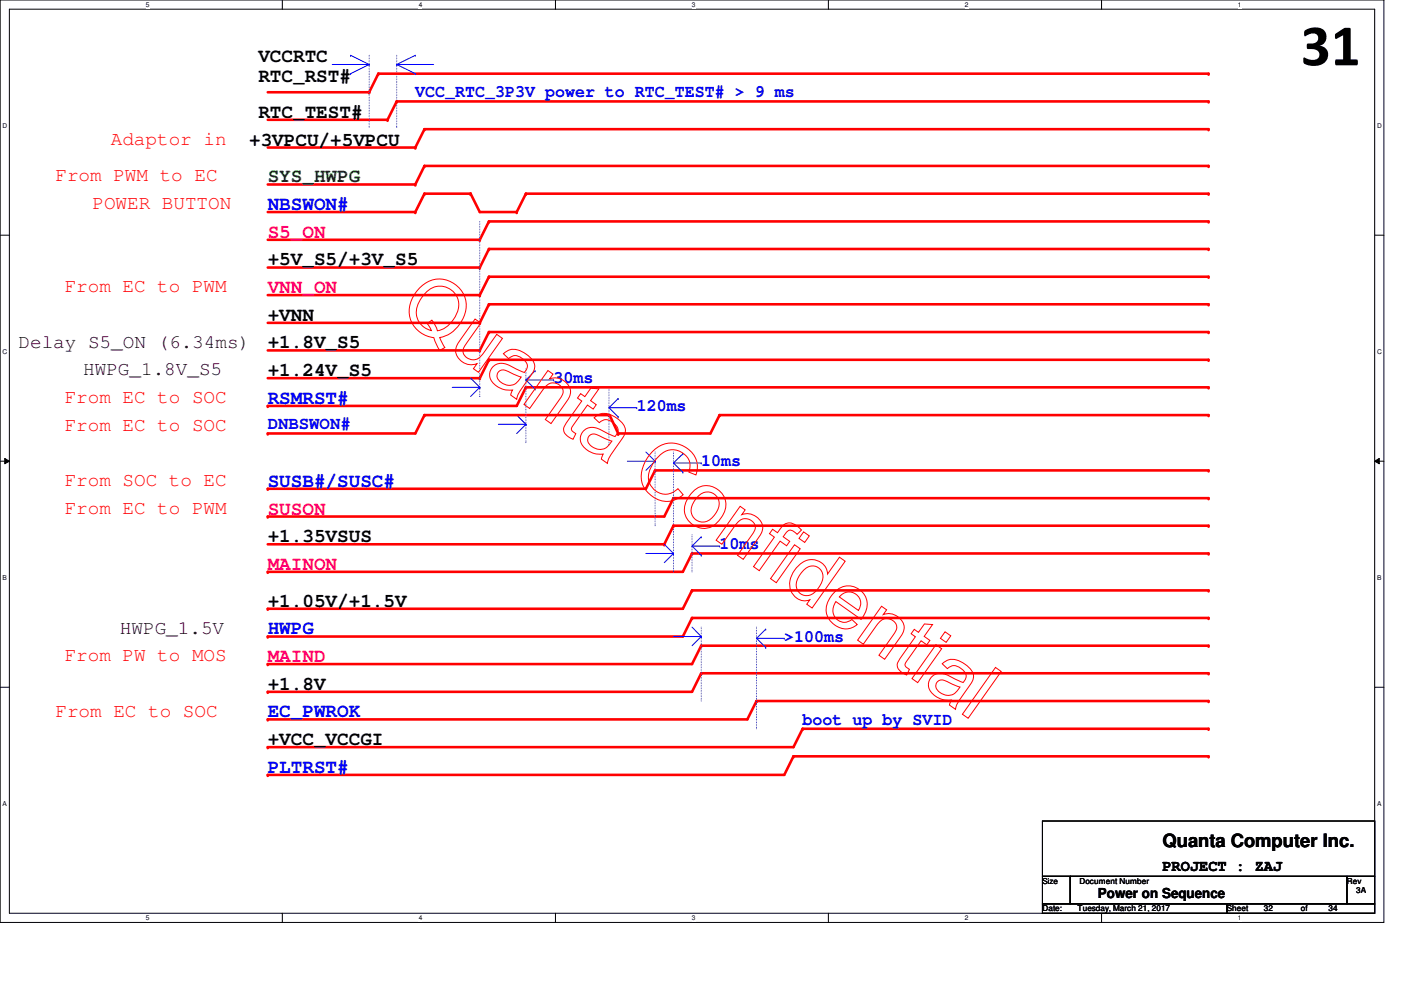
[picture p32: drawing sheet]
<svg xmlns="http://www.w3.org/2000/svg" width="297mm" height="210mm" viewBox="0 0 297 210" stroke-linecap="round" stroke-linejoin="round" font-family="sans-serif">
<defs><g id="words">
<text font-size="12.5" x="275.8" y="13.8">31</text>
<g font-size="4.1">
<text x="54.8" y="13.3">VCCRTC</text>
<text x="54.8" y="17.4">RTC_RST#</text>
<text x="54.8" y="25">RTC_TEST#</text>
<text x="52.8" y="30.9">+3VPCU/+5VPCU</text>
<text x="56.8" y="56.3">+5V_S5/+3V_S5</text>
<text x="56.8" y="68">+VNN</text>
<text x="56.8" y="73.9">+1.8V_S5</text>
<text x="56.8" y="79.8">+1.24V_S5</text>
<text x="56.8" y="114.9">+1.35VSUS</text>
<text x="56.8" y="128.7">+1.05V/+1.5V</text>
<text x="56.8" y="146.2">+1.8V</text>
<text x="56.8" y="158">+VCC_VCCGI</text>
</g>
<g font-size="4.1" fill="#f00">
<text x="23.5" y="30.7">Adaptor in</text>
<text x="11.8" y="38.5">From PWM to EC</text>
<text x="19.6" y="44.4">POWER BUTTON</text>
<text x="13.7" y="62">From EC to PWM</text>
<text x="13.7" y="85.4">From EC to SOC</text>
<text x="13.7" y="91.3">From EC to SOC</text>
<text x="13.7" y="103">From SOC to EC</text>
<text x="13.7" y="108.9">From EC to PWM</text>
<text x="13.7" y="140.2">From PW to MOS</text>
<text x="11.8" y="151.9">From EC to SOC</text>
</g>
<text font-size="4.1" fill="#008000" x="56.8" y="38.7">SYS_HWPG</text>
<g font-size="4.1" fill="#00f">
<text x="56.8" y="44.5">NBSWON#</text>
<text x="56.8" y="85.6">RSMRST#</text>
<text x="56.8" y="103.2">SUSB#/SUSC#</text>
<text x="56.8" y="134.5">HWPG</text>
<text x="56.8" y="152.1">EC_PWROK</text>
<text x="56.8" y="163.8">PLTRST#</text>
</g>
<g font-size="4.1" fill="#ff0080">
<text x="56.8" y="50.4">S5_ON</text>
<text x="56.8" y="62.1">VNN_ON</text>
<text x="56.8" y="109.1">SUSON</text>
<text x="56.8" y="120.8">MAINON</text>
<text x="56.8" y="140.4">MAIND</text>
</g>
<g font-size="4.1" fill="#400000">
<text x="3.9" y="73.7">Delay S5_ON (6.34ms)</text>
<text x="17.6" y="79.6">HWPG_1.8V_S5</text>
<text x="25.4" y="134.3">HWPG_1.5V</text>
</g>
<text font-size="3.9" x="246.5" y="179.7">Quanta Computer Inc.</text>
<g font-size="3.7" fill="#00f">
<text x="88.1" y="20.7">VCC_RTC_3P3V power to RTC_TEST# &gt; 9 ms</text>
<text x="117.4" y="81.3">30ms</text>
<text x="135" y="87.1">120ms</text>
<text x="56.8" y="91.1">DNBSWON#</text>
<text x="148.7" y="98.9">10ms</text>
<text x="152.6" y="116.5">10ms</text>
<text x="166.3" y="136">&gt;100ms</text>
<text x="170.2" y="153.6">boot up by SVID</text>
</g>
<text font-size="3.3" x="246.5" y="184.6">PROJECT : ZAJ</text>
<text font-size="2.9" x="232.8" y="190.5">Power on Sequence</text>
<g font-size="1.7">
<text x="221" y="187.4">Size</text>
<text x="228.9" y="187.4">Document Number</text>
<text x="285.6" y="187.4">Rev</text>
<text x="287.5" y="189.4">3A</text>
<text x="221" y="193.3">Date:</text>
<text x="228.5" y="193.3">Tuesday, March 21, 2017</text>
<text x="260.1" y="193.3">Sheet</text>
<text x="268" y="193.3">32</text>
<text x="275.8" y="193.3">of</text>
<text x="281.7" y="193.3">34</text>
</g>
<g font-size="1.4">
<text x="30.9" y="1.4">5</text>
<text x="88.8" y="1.4">4</text>
<text x="146.7" y="1.4">3</text>
<text x="204.6" y="1.4">2</text>
<text x="262.5" y="1.4">1</text>
<text x=".5" y="27.1">D</text>
<text x="292" y="27.1">D</text>
<text x=".5" y="75.1">C</text>
<text x="292" y="75.1">C</text>
<text x=".5" y="123">B</text>
<text x="292" y="123">B</text>
<text x=".5" y="170.9">A</text>
<text x="292" y="170.9">A</text>
<text x="30.9" y="195.1">5</text>
<text x="88.8" y="195.1">4</text>
<text x="146.7" y="195.1">3</text>
<text x="204.6" y="195.1">2</text>
<text x="262.5" y="195.1">1</text>
</g>
</g></defs>
<path d="M0 0h293.4v195.6h-293.4zM2 1.9h289.5v191.7h-289.5z" fill="none" stroke="#000" stroke-width=".21"/>
<g fill="#fff">
<path d="M30.9 .2h.8v1.5h-.8z"/>
<path d="M30.9 193.8h.8v1.6h-.8z"/>
</g>
<path d="M59.9 0v1.9M59.9 193.6v2" fill="none" stroke="#000" stroke-width=".21"/>
<g fill="#fff">
<path d="M88.8 .2h.7v1.5h-.7z"/>
<path d="M88.8 193.8h.7v1.6h-.7z"/>
</g>
<path d="M117.8 0v1.9M117.8 193.6v2" fill="none" stroke="#000" stroke-width=".21"/>
<g fill="#fff">
<path d="M146.7 .2h.7v1.5h-.7z"/>
<path d="M146.7 193.8h.7v1.6h-.7z"/>
</g>
<path d="M175.6 0v1.9M175.6 193.6v2" fill="none" stroke="#000" stroke-width=".21"/>
<g fill="#fff">
<path d="M204.6 .2h.7v1.5h-.7z"/>
<path d="M204.6 193.8h.7v1.6h-.7z"/>
</g>
<path d="M233.5 0v1.9M233.5 193.6v2" fill="none" stroke="#000" stroke-width=".21"/>
<g fill="#fff">
<path d="M262.5 .2h.7v1.5h-.7z"/>
<path d="M262.5 193.8h.7v1.6h-.7z"/>
<path d="M.5 25.9h1v1.5h-1z"/>
<path d="M292 25.9h.9v1.5h-.9z"/>
<path d="M.5 73.8h1v1.6h-1z"/>
<path d="M292 73.8h.9v1.6h-.9z"/>
</g>
<path d="M0 49.9h2M291.5 49.9h1.9" fill="none" stroke="#000" stroke-width=".21"/>
<g fill="#fff">
<path d="M.5 121.8h.9v1.5h-.9z"/>
<path d="M292 121.8h.9v1.5h-.9z"/>
</g>
<path d="M0 97.8h2M1 97.2l1 .6-1 .5zM291.5 97.8l.9-.6v1.1zM291.5 97.8h1.9" fill="none" stroke="#000" stroke-width=".21"/>
<path d="M1 97.2l1 .6-1 .5zM291.5 97.8l.9-.6v1.1z" fill="#000"/>
<g fill="#fff">
<path d="M.5 169.7h.9v1.5h-.9z"/>
<path d="M292 169.7h.9v1.5h-.9z"/>
</g>
<path d="M0 145.7h2M291.5 145.7h1.9" fill="none" stroke="#000" stroke-width=".21"/>
<path d="M56.8 86.1h52.8" fill="none" stroke="#f00" stroke-width=".55"/>
<circle cx="56.8" cy="86.1" r=".28" fill="#f00"/>
<path d="M56.8 103.6h80.1" fill="none" stroke="#f00" stroke-width=".55"/>
<circle cx="56.8" cy="103.6" r=".28" fill="#f00"/>
<path d="M56.8 109.5h84" fill="none" stroke="#f00" stroke-width=".55"/>
<circle cx="56.8" cy="109.5" r=".28" fill="#f00"/>
<path d="M56.8 121.2h88" fill="none" stroke="#f00" stroke-width=".55"/>
<circle cx="56.8" cy="121.2" r=".28" fill="#f00"/>
<path d="M56.8 129.1h88" fill="none" stroke="#f00" stroke-width=".55"/>
<circle cx="56.8" cy="129.1" r=".28" fill="#f00"/>
<path d="M152.6 88h103.6" fill="none" stroke="#f00" stroke-width=".55"/>
<circle cx="256.2" cy="88" r=".28" fill="#f00"/>
<path d="M56.8 39.1h31.2" fill="none" stroke="#f00" stroke-width=".55"/>
<circle cx="88" cy="39.1" r=".28" fill="#f00"/>
<path d="M90 35.2l-2 3.9" fill="none" stroke="#f00" stroke-width=".55"/>
<circle cx="90" cy="35.2" r=".28" fill="#f00"/>
<path d="M90 35.2h166.2" fill="none" stroke="#f00" stroke-width=".55"/>
<circle cx="256.2" cy="35.2" r=".28" fill="#f00"/>
<path d="M105.7 90h5.8M109.6 88l1.9 2M111.5 90h.1M111.5 90l-1.9 1.9" fill="none" stroke="#00f" stroke-width=".21"/>
<path d="M84.1 11.7v15.3M84.1 27h.1" fill="none" stroke="#00f" stroke-width=".21" stroke-dasharray="0 .3"/>
<path d="M56.8 91.9h31.2" fill="none" stroke="#f00" stroke-width=".55"/>
<circle cx="56.8" cy="91.9" r=".28" fill="#f00"/>
<path d="M90 88h39.1" fill="none" stroke="#f00" stroke-width=".55"/>
<circle cx="129.1" cy="88" r=".28" fill="#f00"/>
<path d="M138.9 99.7h117.3" fill="none" stroke="#f00" stroke-width=".55"/>
<circle cx="256.2" cy="99.7" r=".28" fill="#f00"/>
<path d="M146.7 125.2h109.5" fill="none" stroke="#f00" stroke-width=".55"/>
<circle cx="256.2" cy="125.2" r=".28" fill="#f00"/>
<path d="M146.7 117.3l-1.9 3.9" fill="none" stroke="#f00" stroke-width=".55"/>
<circle cx="146.7" cy="117.3" r=".28" fill="#f00"/>
<path d="M146.7 117.3h109.5" fill="none" stroke="#f00" stroke-width=".55"/>
<circle cx="256.2" cy="117.3" r=".28" fill="#f00"/>
<path d="M142.8 105.6l-2 3.9" fill="none" stroke="#f00" stroke-width=".55"/>
<circle cx="142.8" cy="105.6" r=".28" fill="#f00"/>
<path d="M138.9 99.7l-2 3.9" fill="none" stroke="#f00" stroke-width=".55"/>
<circle cx="138.9" cy="99.7" r=".28" fill="#f00"/>
<path d="M142.8 105.6h113.4" fill="none" stroke="#f00" stroke-width=".55"/>
<circle cx="256.2" cy="105.6" r=".28" fill="#f00"/>
<path d="M146.7 125.2l-1.9 3.9" fill="none" stroke="#f00" stroke-width=".55"/>
<circle cx="146.7" cy="125.2" r=".28" fill="#f00"/>
<path d="M142.8 111.5h113.4" fill="none" stroke="#f00" stroke-width=".55"/>
<circle cx="256.2" cy="111.5" r=".28" fill="#f00"/>
<path d="M56.8 115.4h84" fill="none" stroke="#f00" stroke-width=".55"/>
<circle cx="140.8" cy="115.4" r=".28" fill="#f00"/>
<path d="M129.3 88.2l1.8 3.7" fill="none" stroke="#f00" stroke-width=".55"/>
<circle cx="131.1" cy="91.9" r=".28" fill="#f00"/>
<path d="M111.5 82.1h144.7" fill="none" stroke="#f00" stroke-width=".55"/>
<circle cx="256.2" cy="82.1" r=".28" fill="#f00"/>
<path d="M152.6 88l-2 3.9" fill="none" stroke="#f00" stroke-width=".55"/>
<circle cx="152.6" cy="88" r=".28" fill="#f00"/>
<path d="M111.5 82.1l-1.9 4" fill="none" stroke="#f00" stroke-width=".55"/>
<circle cx="111.5" cy="82.1" r=".28" fill="#f00"/>
<path d="M90 88l-2 3.9" fill="none" stroke="#f00" stroke-width=".55"/>
<circle cx="90" cy="88" r=".28" fill="#f00"/>
<path d="M90 41.1l-2 3.9" fill="none" stroke="#f00" stroke-width=".55"/>
<circle cx="90" cy="41.1" r=".28" fill="#f00"/>
<path d="M56.8 45h31.2" fill="none" stroke="#f00" stroke-width=".55"/>
<circle cx="88" cy="45" r=".28" fill="#f00"/>
<path d="M84.1 21.5h172.1" fill="none" stroke="#f00" stroke-width=".55"/>
<circle cx="256.2" cy="21.5" r=".28" fill="#f00"/>
<path d="M111.5 41.1l-1.9 3.9" fill="none" stroke="#f00" stroke-width=".55"/>
<circle cx="111.5" cy="41.1" r=".28" fill="#f00"/>
<path d="M56.8 74.3h44.9" fill="none" stroke="#f00" stroke-width=".55"/>
<circle cx="101.7" cy="74.3" r=".28" fill="#f00"/>
<path d="M80.2 15.6h176" fill="none" stroke="#f00" stroke-width=".55"/>
<circle cx="256.2" cy="15.6" r=".28" fill="#f00"/>
<path d="M56.8 25.4h25.4" fill="none" stroke="#f00" stroke-width=".55"/>
<circle cx="82.2" cy="25.4" r=".28" fill="#f00"/>
<path d="M80.2 15.6l-1.9 4" fill="none" stroke="#f00" stroke-width=".55"/>
<circle cx="80.2" cy="15.6" r=".28" fill="#f00"/>
<path d="M56.8 19.6h21.5" fill="none" stroke="#f00" stroke-width=".55"/>
<circle cx="78.3" cy="19.6" r=".28" fill="#f00"/>
<path d="M99.8 41.1l1.9 3.9" fill="none" stroke="#f00" stroke-width=".55"/>
<circle cx="99.8" cy="41.1" r=".28" fill="#f00"/>
<path d="M90 41.1h9.8" fill="none" stroke="#f00" stroke-width=".55"/>
<circle cx="99.8" cy="41.1" r=".28" fill="#f00"/>
<path d="M84.1 21.5l-1.9 3.9" fill="none" stroke="#f00" stroke-width=".55"/>
<circle cx="84.1" cy="21.5" r=".28" fill="#f00"/>
<path d="M103.7 70.4h152.5" fill="none" stroke="#f00" stroke-width=".55"/>
<circle cx="256.2" cy="70.4" r=".28" fill="#f00"/>
<path d="M111.5 41.1h144.7" fill="none" stroke="#f00" stroke-width=".55"/>
<circle cx="256.2" cy="41.1" r=".28" fill="#f00"/>
<path d="M56.8 50.8h44.9" fill="none" stroke="#f00" stroke-width=".55"/>
<circle cx="101.7" cy="50.8" r=".28" fill="#f00"/>
<path d="M56.8 31.3h31.2" fill="none" stroke="#f00" stroke-width=".55"/>
<circle cx="88" cy="31.3" r=".28" fill="#f00"/>
<path d="M90 27.4l-2 3.9" fill="none" stroke="#f00" stroke-width=".55"/>
<circle cx="90" cy="27.4" r=".28" fill="#f00"/>
<path d="M90 27.4h166.2" fill="none" stroke="#f00" stroke-width=".55"/>
<circle cx="256.2" cy="27.4" r=".28" fill="#f00"/>
<path d="M103.7 46.9l-2 3.9" fill="none" stroke="#f00" stroke-width=".55"/>
<circle cx="103.7" cy="46.9" r=".28" fill="#f00"/>
<path d="M103.7 70.4l-2 3.9" fill="none" stroke="#f00" stroke-width=".55"/>
<circle cx="103.7" cy="70.4" r=".28" fill="#f00"/>
<path d="M101.7 45h7.9" fill="none" stroke="#f00" stroke-width=".55"/>
<circle cx="109.6" cy="45" r=".28" fill="#f00"/>
<path d="M103.7 46.9h152.5" fill="none" stroke="#f00" stroke-width=".55"/>
<circle cx="256.2" cy="46.9" r=".28" fill="#f00"/>
<path d="M111.5 78.2v15.7M111.5 93.9h.1M129.1 82.5v11.8M129.1 94.3h.1" fill="none" stroke="#00f" stroke-width=".21" stroke-dasharray="0 .3"/>
<path d="M129.1 86.4l2 2M129.1 86.4h5.9M131.1 84.5h.1M131.1 88.4h.1M131.1 84.5l-2 1.9M135 86.4h.1" fill="none" stroke="#00f" stroke-width=".21"/>
<path d="M56.8 56.7h44.9" fill="none" stroke="#f00" stroke-width=".55"/>
<circle cx="101.7" cy="56.7" r=".28" fill="#f00"/>
<path d="M103.7 52.8h152.5" fill="none" stroke="#f00" stroke-width=".55"/>
<circle cx="256.2" cy="52.8" r=".28" fill="#f00"/>
<path d="M103.7 52.8l-2 3.9" fill="none" stroke="#f00" stroke-width=".55"/>
<circle cx="103.7" cy="52.8" r=".28" fill="#f00"/>
<path d="M78.3 11.7v15.3M78.3 27h.1" fill="none" stroke="#00f" stroke-width=".21" stroke-dasharray="0 .3"/>
<path d="M70.4 13.7h7.9M74.3 15.6h.1M74.3 11.7h.1M74.3 11.7l4 2M78.3 13.7h.1M78.3 13.7l-4 1.9M84.1 13.7h.1M84.1 13.7h7.8M84.1 13.7l3.9 1.9M88 11.7h.1M88 15.6h.1M88 11.7l-3.9 2" fill="none" stroke="#00f" stroke-width=".21"/>
<path d="M56.8 80.2h44.9" fill="none" stroke="#f00" stroke-width=".55"/>
<circle cx="101.7" cy="80.2" r=".28" fill="#f00"/>
<path d="M103.7 76.3h152.5" fill="none" stroke="#f00" stroke-width=".55"/>
<circle cx="256.2" cy="76.3" r=".28" fill="#f00"/>
<path d="M103.7 76.3l-2 3.9" fill="none" stroke="#f00" stroke-width=".55"/>
<circle cx="103.7" cy="76.3" r=".28" fill="#f00"/>
<path d="M101.7 46.9v37.2M101.7 84.1h.1" fill="none" stroke="#00f" stroke-width=".21" stroke-dasharray="0 .3"/>
<path d="M131.1 91.9h19.5" fill="none" stroke="#f00" stroke-width=".55"/>
<circle cx="131.1" cy="91.9" r=".28" fill="#f00"/>
<path d="M56.8 62.6h44.9" fill="none" stroke="#f00" stroke-width=".55"/>
<circle cx="101.7" cy="62.6" r=".28" fill="#f00"/>
<path d="M103.7 58.7h152.5" fill="none" stroke="#f00" stroke-width=".55"/>
<circle cx="256.2" cy="58.7" r=".28" fill="#f00"/>
<path d="M103.7 58.7l-2 3.9" fill="none" stroke="#f00" stroke-width=".55"/>
<circle cx="103.7" cy="58.7" r=".28" fill="#f00"/>
<path d="M56.8 68.5h44.9" fill="none" stroke="#f00" stroke-width=".55"/>
<circle cx="101.7" cy="68.5" r=".28" fill="#f00"/>
<path d="M103.7 64.5h152.5" fill="none" stroke="#f00" stroke-width=".55"/>
<circle cx="256.2" cy="64.5" r=".28" fill="#f00"/>
<path d="M103.7 64.5l-2 4" fill="none" stroke="#f00" stroke-width=".55"/>
<circle cx="103.7" cy="64.5" r=".28" fill="#f00"/>
<path d="M138.9 95.8v15.7M142.8 95.8v25.4M138.9 111.5h.1M142.8 121.2h.1" fill="none" stroke="#00f" stroke-width=".21" stroke-dasharray="0 .3"/>
<g fill="none" stroke="#00f" stroke-width=".21">
<path d="M113.4 78.6h.1M113.4 78.6l-1.9 2M95.9 82.1h5.8M99.8 80.2l1.9 1.9M101.7 82.1h.1M101.7 82.1l-1.9 2M111.5 80.6l1.9 1.9M111.5 80.6h5.9M113.4 82.5h.1M117.4 80.6h.1M133 97.8h5.9M136.9 95.8l2 2"/>
<path d="M138.9 97.8h.1M138.9 97.8l-2 1.9M142.8 98.2l2 1.9M142.8 98.2h5.9M144.8 96.2h.1M144.8 96.2l-2 2M148.7 98.2h.1M144.8 100.1h.1"/>
</g>
<path d="M142.8 111.5l-2 3.9" fill="none" stroke="#f00" stroke-width=".55"/>
<circle cx="142.8" cy="111.5" r=".28" fill="#f00"/>
<path d="M136.9 117.3h5.9M140.8 115.4l2 1.9M142.8 117.3h.1M142.8 117.3l-2 2M146.7 115.8h5.9M146.7 115.8l2 1.9M148.7 113.8h.1M148.7 117.7h.1M148.7 113.8l-2 2M152.6 115.8h.1" fill="none" stroke="#00f" stroke-width=".21"/>
<path d="M146.7 113.4v7.8M146.7 121.2h.1" fill="none" stroke="#00f" stroke-width=".21" stroke-dasharray="0 .3"/>
<path d="M56.8 140.8h89.9" fill="none" stroke="#f00" stroke-width=".55"/>
<circle cx="56.8" cy="140.8" r=".28" fill="#f00"/>
<path d="M148.7 136.9l-2 3.9" fill="none" stroke="#f00" stroke-width=".55"/>
<circle cx="148.7" cy="136.9" r=".28" fill="#f00"/>
<path d="M148.7 136.9h107.5" fill="none" stroke="#f00" stroke-width=".55"/>
<circle cx="256.2" cy="136.9" r=".28" fill="#f00"/>
<path d="M56.8 146.7h89.9" fill="none" stroke="#f00" stroke-width=".55"/>
<circle cx="56.8" cy="146.7" r=".28" fill="#f00"/>
<path d="M148.7 142.7l-2 4" fill="none" stroke="#f00" stroke-width=".55"/>
<circle cx="148.7" cy="142.7" r=".28" fill="#f00"/>
<path d="M148.7 142.7h107.5" fill="none" stroke="#f00" stroke-width=".55"/>
<circle cx="256.2" cy="142.7" r=".28" fill="#f00"/>
<path d="M56.8 135h88" fill="none" stroke="#f00" stroke-width=".55"/>
<circle cx="56.8" cy="135" r=".28" fill="#f00"/>
<path d="M146.7 131h109.5" fill="none" stroke="#f00" stroke-width=".55"/>
<circle cx="256.2" cy="131" r=".28" fill="#f00"/>
<path d="M146.7 131l-1.9 4" fill="none" stroke="#f00" stroke-width=".55"/>
<circle cx="146.7" cy="131" r=".28" fill="#f00"/>
<path d="M56.8 152.5h101.7" fill="none" stroke="#f00" stroke-width=".55"/>
<circle cx="56.8" cy="152.5" r=".28" fill="#f00"/>
<path d="M160.4 148.6h95.8" fill="none" stroke="#f00" stroke-width=".55"/>
<circle cx="256.2" cy="148.6" r=".28" fill="#f00"/>
<path d="M160.4 148.6l-1.9 3.9" fill="none" stroke="#f00" stroke-width=".55"/>
<circle cx="160.4" cy="148.6" r=".28" fill="#f00"/>
<path d="M148.7 133v15.6M160.4 133v21.5M148.7 148.6h.1M160.4 154.5h.1" fill="none" stroke="#00f" stroke-width=".21" stroke-dasharray="0 .3"/>
<path d="M142.8 135h5.9M146.7 133l2 2M148.7 135h.1M148.7 135l-2 1.9M160.4 135.3l1.9 2M160.4 135.3h5.9M162.3 133.4h.1M162.3 137.3h.1M162.3 133.4l-1.9 1.9M166.3 135.3h.1" fill="none" stroke="#00f" stroke-width=".21"/>
<path d="M56.8 158.4h111.4" fill="none" stroke="#f00" stroke-width=".55"/>
<circle cx="56.8" cy="158.4" r=".28" fill="#f00"/>
<path d="M170.2 154.5l-2 3.9" fill="none" stroke="#f00" stroke-width=".55"/>
<circle cx="170.2" cy="154.5" r=".28" fill="#f00"/>
<path d="M170.2 154.5h86" fill="none" stroke="#f00" stroke-width=".55"/>
<circle cx="256.2" cy="154.5" r=".28" fill="#f00"/>
<path d="M56.8 164.3h109.5" fill="none" stroke="#f00" stroke-width=".55"/>
<circle cx="56.8" cy="164.3" r=".28" fill="#f00"/>
<path d="M168.2 160.4l-1.9 3.9" fill="none" stroke="#f00" stroke-width=".55"/>
<circle cx="168.2" cy="160.4" r=".28" fill="#f00"/>
<path d="M168.2 160.4h88" fill="none" stroke="#f00" stroke-width=".55"/>
<circle cx="256.2" cy="160.4" r=".28" fill="#f00"/>
<path d="M221 174.1h70.5v11.7h-70.5zM221 185.8h5.9v5.8h-5.9zM221 191.6h39.1v2h-39.1zM226.9 185.8h58.7v5.8h-58.7zM260.1 191.6h31.4v2h-31.4zM285.6 185.8h5.9v5.8h-5.9z" fill="none" stroke="#000" stroke-width=".21"/>
<g fill="none" stroke="#f00" stroke-width=".21">
<path d="M88.8 61.2a5.7 5.7 0 0 1 8.1-.6 5.7 5.7 0 0 1 .6 8.1 6.4 6.4 0 0 1-4.3 2.9l1.1 2.1-1.1 .6-.7-1.3-.5-1.4a5.8 5.8 0 0 1-3.9-9.5zM90.3 62.1a4 4 0 0 1 5.6-.4 4 4 0 0 1 .5 5.6 5.4 5.4 0 0 1-3.7 2.8l-.5-1.3-.6-.9-1 .7 .9 1.5a4 4 0 0 1-2.5-6.4zM100.7 67.6l1.2 .9-2.8 4a2.44 2.44 0 0 0-.7 2.7 2.28 2.28 0 0 0 3.9 0l3-4.3 1.2 .8-5.1 7.2-1-.7 .7-1.1a3.3 3.3 0 0 1-4.4-3.2l.6-1.5zM105.8 78.8a1.63 1.63 0 0 1 2 0l2.7 1.1a2.7 2.7 0 0 1-2.6 1.8 2.7 2.7 0 0 1-2.5-2l.1-.5zM106.7 75a3.3 3.3 0 0 1 4.5-.2 3.3 3.3 0 0 1 2.1 3.5l-2 3.1a7.2 7.2 0 0 0-1.7 3.3l-1.3-.9 .4-1.1a4.5 4.5 0 0 1-4.8-2.7 2.61 2.61 0 0 1 1.2-2.7 2.61 2.61 0 0 1 2.9 .2l3.2 1.5a1.74 1.74 0 0 0-.5-3 1.96 1.96 0 0 0-2.9 0zM116.2 78.6l1 .7-.7 1a3.2 3.2 0 0 1 4.4 3.3l-.7 1.4-3.4 4.8-1.2-.8 3.1-4.4a2.04 2.04 0 0 0-.2-3.1 2.04 2.04 0 0 0-3 .7l-3.2 4.4-1.2-.8zM123.1 83.5l.9 .6 1.3-1.8 1.7 .1-1.8 2.5 1.2 .9-.6 .9-1.2-.8-3 4.2a.94 .94 0 0 0-.4 1 .94 .94 0 0 0 .7 .7l.2 .1-.6 1.2a2.33 2.33 0 0 1-1.9-2.5l3.7-5.6-.9-.6zM125 92.4a1.63 1.63 0 0 1 2 0l2.7 1.1a2.7 2.7 0 0 1-2.6 1.8 2.7 2.7 0 0 1-2.5-2l.1-.5zM126 88.6a3.3 3.3 0 0 1 4.4-.2 3.3 3.3 0 0 1 2.1 3.5l-2 3.1a7.2 7.2 0 0 0-1.7 3.2l-1.3-.9 .4-1a4.5 4.5 0 0 1-4.8-2.7 2.61 2.61 0 0 1 1.2-2.7 2.61 2.61 0 0 1 2.9 .2l3.2 1.5a1.74 1.74 0 0 0-.5-3 1.96 1.96 0 0 0-2.8 0zM138.2 95.9a5.5 5.5 0 0 1 5.9-1.7 5.5 5.5 0 0 1 3.8 4.9l-.3 1.6-1.5-.6a3.6 3.6 0 0 0-1.2-3.9 3.6 3.6 0 0 0-4-.4 7.1 7.1 0 0 0-3.4 5.8 3.6 3.6 0 0 0 2.5 3 3.6 3.6 0 0 0 3.7-1l1.1 1.3a5.4 5.4 0 0 1-8.8-3.5 7.9 7.9 0 0 1 2.2-5.5zM147 104.2a4.1 4.1 0 0 1 5.6 0 4.1 4.1 0 0 1 .3 5.6 4.1 4.1 0 0 1-6 1.5 4.1 4.1 0 0 1-.7-6.2zM148.2 105.1a2.55 2.55 0 0 1 3.5-.1 2.55 2.55 0 0 1 .3 3.4 3.3 3.3 0 0 1-3.7 2.2 2.58 2.58 0 0 1-1.3-4.1z"/>
<path d="M156.9 107.4l1.1 .7-.7 1a3.2 3.2 0 0 1 4.4 3.3l-.7 1.4-3.4 4.8-1.2-.9 3.1-4.3a2.04 2.04 0 0 0-.3-3.1 2.04 2.04 0 0 0-3 .7l-3.2 4.4-1.2-.9zM163.8 112.2l1 .8 .6-.8a2.24 2.24 0 0 1 3.7-.6l.8 .8-.9 .9a1.58 1.58 0 0 0-2-.7l-.9 1.2 1.3 1-.6 .9-1.4-1-4.4 6.3-1.2-.9 4.4-6.2-1.1-.7zM168.5 115.5l1.2 .9-5.1 7.1-1.2-.8zM170.4 112.8l1.2 .8-1 1.4-1.2-.8zM169.1 120.1a3.5 3.5 0 0 1 3.7-1.4 3.5 3.5 0 0 1 2.7 3l2.5-3.6 1.2 .9-7 9.9-1.2-.8 .7-.9a3.4 3.4 0 0 1-3.5-1 3.4 3.4 0 0 1-.6-3.5l.6-1.4zM170.5 120.8a2.33 2.33 0 0 1 3.2-.3 2.33 2.33 0 0 1 .4 3.2 3.8 3.8 0 0 1-3.3 2.6 2.43 2.43 0 0 1-1.5-4zM177.1 125.4a4 4 0 0 1 5.7 .1 4 4 0 0 1-.1 5.6l-.1 .2-5.4-3.8a2.58 2.58 0 0 0-.3 3.2 2.58 2.58 0 0 0 2.9 1.1l.8-.4 1.2 1a4.1 4.1 0 0 1-4.3 .5 4.1 4.1 0 0 1-2.4-3.6l.4-1.7 .7-1.2zM178.3 126.2a2.46 2.46 0 0 1 3.3-.1 2.46 2.46 0 0 1 .4 3.3l-4-2.8zM186.9 128.5l1.1 .8-.7 1a3.2 3.2 0 0 1 4.3 3.3l-.6 1.4-3.4 4.8-1.2-.9 3-4.3a2.04 2.04 0 0 0-.2-3.1 2.04 2.04 0 0 0-3 .7l-3.2 4.4-1.2-.9zM193.8 133.4l.9 .7 1.3-1.8 1.7 .1-1.8 2.5 1.3 .9-.7 .9-1.2-.8-3 4.2a.94 .94 0 0 0-.4 .9 .94 .94 0 0 0 .7 .8l.2 .1-.6 1.2a2.33 2.33 0 0 1-1.9-2.6l3.8-5.5-.9-.6zM198.4 136.7l1.2 .8-5 7.2-1.2-.8zM200.4 134l1.2 .8-1 1.4-1.2-.9z"/>
<path d="M198.8 144.5a1.63 1.63 0 0 1 2 0l2.7 1.2a2.7 2.7 0 0 1-2.6 1.7 2.7 2.7 0 0 1-2.5-1.9l.1-.6zM199.8 140.7a3.3 3.3 0 0 1 4.4-.1 3.3 3.3 0 0 1 2.1 3.5l-2 3a7.2 7.2 0 0 0-1.7 3.3l-1.3-.9 .4-1.1a4.5 4.5 0 0 1-4.8-2.7 2.61 2.61 0 0 1 1.2-2.6 2.61 2.61 0 0 1 2.9 .1l3.2 1.5a1.74 1.74 0 0 0-.5-3 1.96 1.96 0 0 0-2.8 .1zM211.1 141.5l1.2 .9-7 9.9-1.2-.9z"/>
</g>
<use href="#words"/>
</svg>
